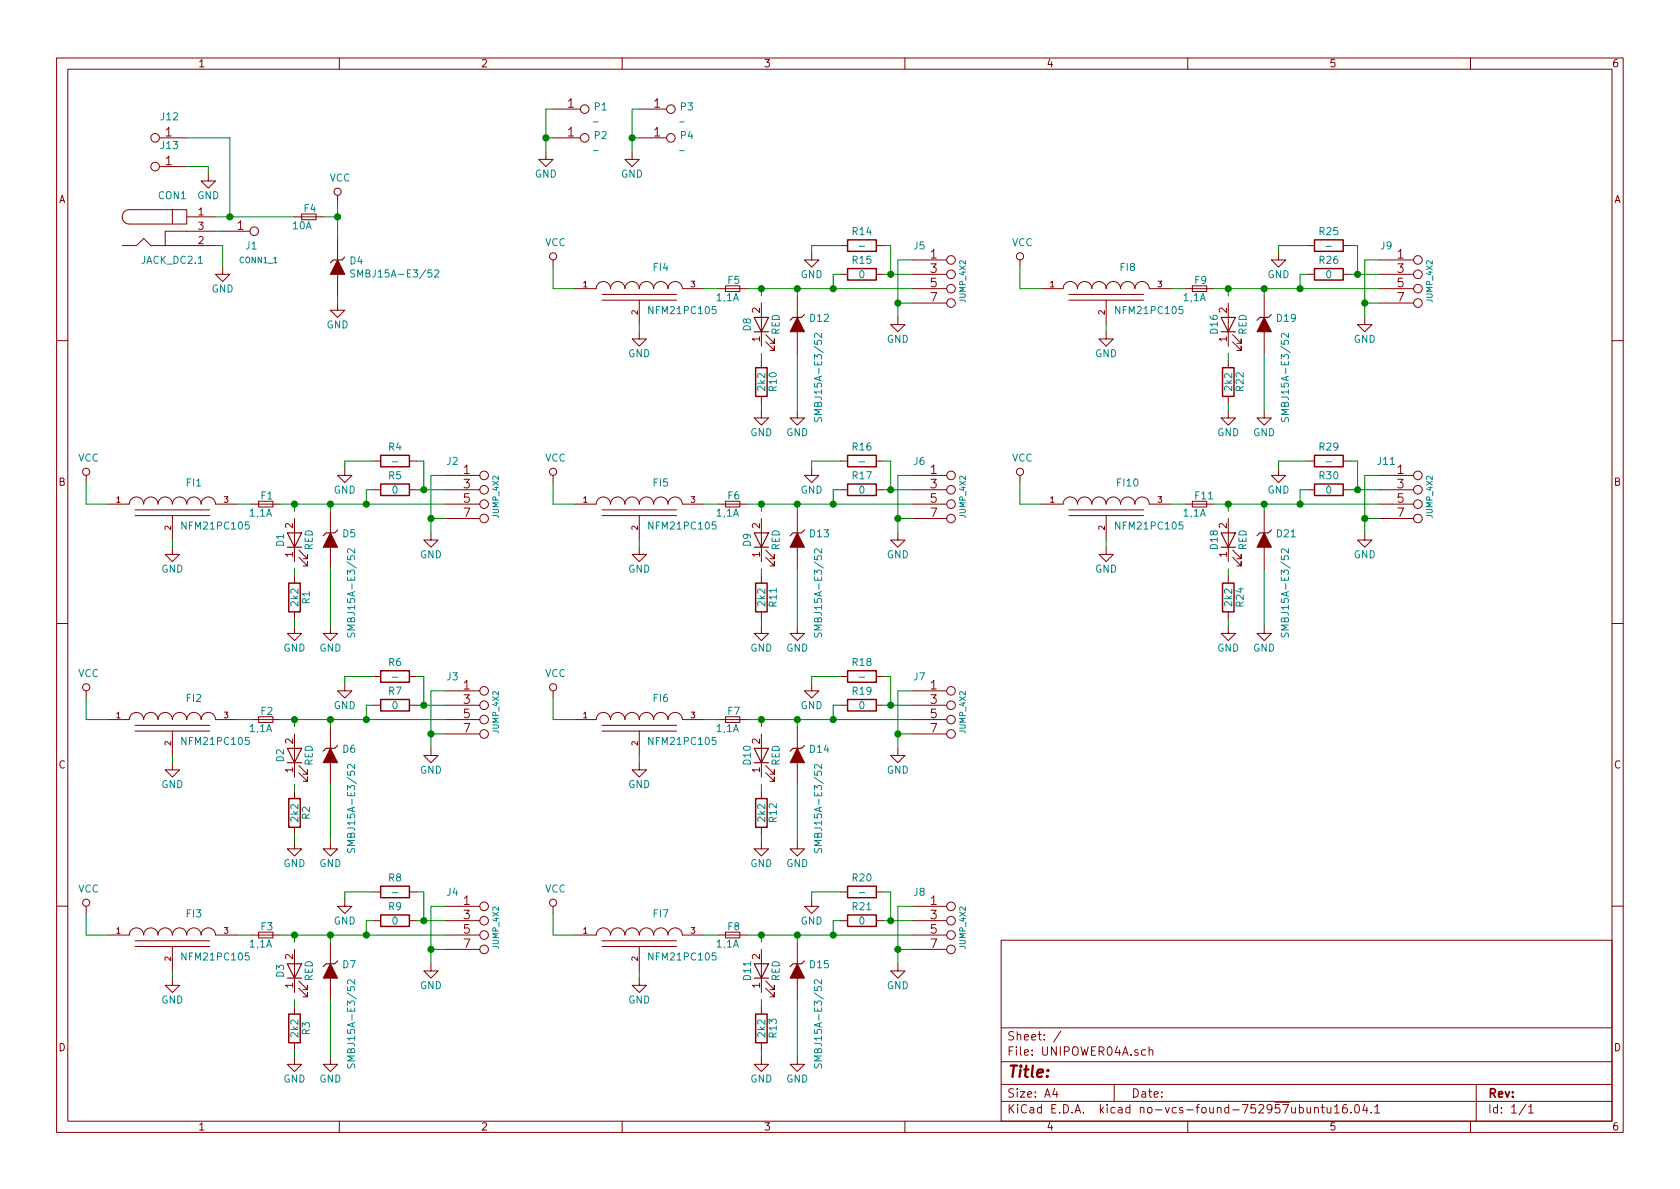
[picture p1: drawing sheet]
<svg xmlns="http://www.w3.org/2000/svg" width="297mm" height="210mm" viewBox="0 0 297 210" stroke-linecap="round" stroke-linejoin="round" font-family="sans-serif">
<defs><g id="words">
<text font-size="2.8" fill="#840000" x="178" y="190.5">Title:</text>
<g font-size="2.1" fill="#840000">
<text x="100.4" y="19">1</text>
<text x="115.6" y="19">1</text>
<text x="29.3" y="24.1">1</text>
<text x="29.3" y="29.2">1</text>
<text x="100.4" y="24.1">1</text>
<text x="115.6" y="24.1">1</text>
<text x="42" y="40.6">1</text>
<text x="164.5" y="45.7">1</text>
<text x="247.1" y="45.7">1</text>
<text x="164.5" y="48.3">3</text>
<text x="164.5" y="50.8">5</text>
<text x="164.5" y="53.3">7</text>
<text x="247.1" y="48.3">3</text>
<text x="247.1" y="50.8">5</text>
<text x="247.1" y="53.3">7</text>
<text x="82" y="83.8">1</text>
<text x="164.5" y="83.8">1</text>
<text x="247.1" y="83.8">1</text>
<text x="82" y="86.4">3</text>
<text x="82" y="88.9">5</text>
<text x="164.5" y="86.4">3</text>
<text x="164.5" y="88.9">5</text>
<text x="247.1" y="86.4">3</text>
<text x="247.1" y="88.9">5</text>
<text x="82" y="91.4">7</text>
<text x="164.5" y="91.4">7</text>
<text x="247.1" y="91.4">7</text>
<text x="82" y="121.9">1</text>
<text x="82" y="124.5">3</text>
<text x="164.5" y="121.9">1</text>
<text x="164.5" y="124.5">3</text>
<text x="82" y="127">5</text>
<text x="82" y="129.5">7</text>
<text x="164.5" y="127">5</text>
<text x="164.5" y="129.5">7</text>
<text x="82" y="160">1</text>
<text x="164.5" y="160">1</text>
<text x="82" y="162.6">3</text>
<text x="82" y="165.1">5</text>
<text x="82" y="167.6">7</text>
<text x="164.5" y="162.6">3</text>
<text x="164.5" y="165.1">5</text>
<text x="164.5" y="167.6">7</text>
<text x="178" y="184">Sheet: /</text>
<text x="178" y="186.7">File: UNIPOWER04A.sch</text>
<text x="178" y="196.9">KiCad E.D.A. kicad no-vcs-found-752957ubuntu16.04.1</text>
<text x="178" y="194.1">Size: A4</text>
<text x="200" y="194.1">Date:</text>
<text x="263" y="194.1">Rev:</text>
<text x="263" y="196.9">Id: 1/1</text>
</g>
<g font-size="1.8" fill="#840000">
<text x="35" y="11.9">1</text>
<text x="85" y="11.9">2</text>
<text x="135" y="11.9">3</text>
<text x="185" y="11.9">4</text>
<text x="235" y="11.9">5</text>
<text x="285" y="11.9">6</text>
<text x="10.4" y="35.9">A</text>
<text x="285.4" y="35.9">A</text>
<text x="35.1" y="38.1">1</text>
<text x="35.1" y="40.6">3</text>
<text x="35.1" y="43.2">2</text>
<text x="134.4" y="55.3" transform="rotate(-90 134.4 55.3)">2</text>
<text x="216.9" y="55.3" transform="rotate(-90 216.9 55.3)">2</text>
<text x="134.4" y="60.4" transform="rotate(-90 134.4 60.4)">1</text>
<text x="216.9" y="60.4" transform="rotate(-90 216.9 60.4)">1</text>
<text x="10.4" y="85.9">B</text>
<text x="285.4" y="85.9">B</text>
<text x="51.8" y="93.4" transform="rotate(-90 51.8 93.4)">2</text>
<text x="134.4" y="93.4" transform="rotate(-90 134.4 93.4)">2</text>
<text x="216.9" y="93.4" transform="rotate(-90 216.9 93.4)">2</text>
<text x="51.8" y="98.5" transform="rotate(-90 51.8 98.5)">1</text>
<text x="134.4" y="98.5" transform="rotate(-90 134.4 98.5)">1</text>
<text x="216.9" y="98.5" transform="rotate(-90 216.9 98.5)">1</text>
<text x="51.8" y="131.5" transform="rotate(-90 51.8 131.5)">2</text>
<text x="134.4" y="131.5" transform="rotate(-90 134.4 131.5)">2</text>
<text x="10.4" y="135.9">C</text>
<text x="51.8" y="136.6" transform="rotate(-90 51.8 136.6)">1</text>
<text x="134.4" y="136.6" transform="rotate(-90 134.4 136.6)">1</text>
<text x="285.4" y="135.9">C</text>
<text x="51.8" y="169.6" transform="rotate(-90 51.8 169.6)">2</text>
<text x="134.4" y="169.6" transform="rotate(-90 134.4 169.6)">2</text>
<text x="51.8" y="174.7" transform="rotate(-90 51.8 174.7)">1</text>
<text x="134.4" y="174.7" transform="rotate(-90 134.4 174.7)">1</text>
<text x="10.4" y="185.9">D</text>
<text x="285.4" y="185.9">D</text>
<text x="35" y="199.9">1</text>
<text x="85" y="199.9">2</text>
<text x="135" y="199.9">3</text>
<text x="185" y="199.9">4</text>
<text x="235" y="199.9">5</text>
<text x="285" y="199.9">6</text>
</g>
<g font-size="1.8" fill="#008484">
<text x="28.5" y="21.3">J12</text>
<text x="105.1" y="19.5">P1</text>
<text x="120.4" y="19.5">P3</text>
<text x="28.5" y="26.4">J13</text>
<text x="105.1" y="24.6">P2</text>
<text x="120.4" y="24.6">P4</text>
<text x="28" y="35.2">CON1</text>
<text x="34.9" y="35.2">GND</text>
<text x="58.3" y="32.1">VCC</text>
<text x="94.6" y="31.4">GND</text>
<text x="109.8" y="31.4">GND</text>
<text x="51.8" y="40.6">10A</text>
<text x="53.8" y="37.5">F4</text>
<text x="150.8" y="41.6">R14</text>
<text x="233.3" y="41.6">R25</text>
<text x="25.1" y="46.7">JACK_DC2.1</text>
<text x="43.5" y="44.1">J1</text>
<text x="61.9" y="46.8">D4</text>
<text x="96.4" y="43.5">VCC</text>
<text x="115.6" y="47.9">FI4</text>
<text x="150.8" y="46.7">R15</text>
<text x="152.1" y="44.1">-</text>
<text x="161.6" y="44.1">J5</text>
<text x="178.9" y="43.5">VCC</text>
<text x="198.1" y="47.9">FI8</text>
<text x="233.3" y="46.7">R26</text>
<text x="234.7" y="44.1">-</text>
<text x="244.1" y="44.1">J9</text>
<text x="37.4" y="51.7">GND</text>
<text x="63.1" y="49.1">SMBJ15A-E3/52</text>
<text x="126.8" y="53.3">1,1A</text>
<text x="128.7" y="50.2">F5</text>
<text x="141.6" y="49.2">GND</text>
<text x="151.9" y="49.2">0</text>
<text x="209.3" y="53.3">1,1A</text>
<text x="211.3" y="50.2">F9</text>
<text x="224.1" y="49.2">GND</text>
<text x="234.5" y="49.2">0</text>
<text x="57.7" y="58.1">GND</text>
<text x="115.1" y="55.5">NFM21PC105</text>
<text x="132.8" y="58.5" transform="rotate(-90 132.8 58.5)">D8</text>
<text x="137.8" y="59.2" transform="rotate(-90 137.8 59.2)">RED</text>
<text x="143.3" y="56.9">D12</text>
<text x="197.6" y="55.5">NFM21PC105</text>
<text x="215.3" y="59" transform="rotate(-90 215.3 59)">D16</text>
<text x="220.4" y="59.2" transform="rotate(-90 220.4 59.2)">RED</text>
<text x="225.8" y="56.9">D19</text>
<text x="111.1" y="63.2">GND</text>
<text x="156.8" y="60.6">GND</text>
<text x="193.6" y="63.2">GND</text>
<text x="239.3" y="60.6">GND</text>
<text x="135.3" y="69" transform="rotate(-90 135.3 69)">2k2</text>
<text x="137.3" y="69.2" transform="rotate(-90 137.3 69.2)">R10</text>
<text x="217.9" y="69" transform="rotate(-90 217.9 69)">2k2</text>
<text x="219.9" y="69.2" transform="rotate(-90 219.9 69.2)">R22</text>
<text x="132.7" y="77.1">GND</text>
<text x="139" y="77.1">GND</text>
<text x="145.3" y="73.5" transform="rotate(-90 145.3 73.5)">SMBJ15A-E3/52</text>
<text x="215.2" y="77.1">GND</text>
<text x="221.6" y="77.1">GND</text>
<text x="227.9" y="73.5" transform="rotate(-90 227.9 73.5)">SMBJ15A-E3/52</text>
<text x="13.8" y="81.6">VCC</text>
<text x="68.7" y="79.7">R4</text>
<text x="69.6" y="82.2">-</text>
<text x="79" y="82.2">J2</text>
<text x="96.4" y="81.6">VCC</text>
<text x="150.8" y="79.7">R16</text>
<text x="152.1" y="82.2">-</text>
<text x="161.6" y="82.2">J6</text>
<text x="178.9" y="81.6">VCC</text>
<text x="233.3" y="79.7">R29</text>
<text x="234.7" y="82.2">-</text>
<text x="243.6" y="82.2">J11</text>
<text x="33" y="86">FI1</text>
<text x="46.2" y="88.3">F1</text>
<text x="59" y="87.3">GND</text>
<text x="68.7" y="84.8">R5</text>
<text x="69.4" y="87.3">0</text>
<text x="115.6" y="86">FI5</text>
<text x="128.7" y="88.3">F6</text>
<text x="141.6" y="87.3">GND</text>
<text x="150.8" y="84.8">R17</text>
<text x="151.9" y="87.3">0</text>
<text x="197.6" y="86">FI10</text>
<text x="211.4" y="88.3">F11</text>
<text x="224.1" y="87.3">GND</text>
<text x="233.3" y="84.8">R30</text>
<text x="234.5" y="87.3">0</text>
<text x="32.5" y="93.6">NFM21PC105</text>
<text x="44.2" y="91.4">1,1A</text>
<text x="60.6" y="95">D5</text>
<text x="115.1" y="93.6">NFM21PC105</text>
<text x="126.8" y="91.4">1,1A</text>
<text x="143.3" y="95">D13</text>
<text x="197.6" y="93.6">NFM21PC105</text>
<text x="209.3" y="91.4">1,1A</text>
<text x="225.8" y="95">D21</text>
<text x="28.5" y="101.3">GND</text>
<text x="50.2" y="96.6" transform="rotate(-90 50.2 96.6)">D1</text>
<text x="55.3" y="97.3" transform="rotate(-90 55.3 97.3)">RED</text>
<text x="74.2" y="98.7">GND</text>
<text x="111.1" y="101.3">GND</text>
<text x="132.8" y="96.6" transform="rotate(-90 132.8 96.6)">D9</text>
<text x="137.8" y="97.3" transform="rotate(-90 137.8 97.3)">RED</text>
<text x="156.8" y="98.7">GND</text>
<text x="193.6" y="101.3">GND</text>
<text x="215.3" y="97.1" transform="rotate(-90 215.3 97.1)">D18</text>
<text x="220.4" y="97.3" transform="rotate(-90 220.4 97.3)">RED</text>
<text x="239.3" y="98.7">GND</text>
<text x="52.8" y="107.1" transform="rotate(-90 52.8 107.1)">2k2</text>
<text x="54.8" y="106.8" transform="rotate(-90 54.8 106.8)">R1</text>
<text x="135.3" y="107.1" transform="rotate(-90 135.3 107.1)">2k2</text>
<text x="137.3" y="107.3" transform="rotate(-90 137.3 107.3)">R11</text>
<text x="217.9" y="107.1" transform="rotate(-90 217.9 107.1)">2k2</text>
<text x="219.9" y="107.3" transform="rotate(-90 219.9 107.3)">R24</text>
<text x="62.8" y="111.6" transform="rotate(-90 62.8 111.6)">SMBJ15A-E3/52</text>
<text x="145.3" y="111.6" transform="rotate(-90 145.3 111.6)">SMBJ15A-E3/52</text>
<text x="227.9" y="111.6" transform="rotate(-90 227.9 111.6)">SMBJ15A-E3/52</text>
<text x="13.8" y="119.7">VCC</text>
<text x="50.1" y="115.2">GND</text>
<text x="56.5" y="115.2">GND</text>
<text x="68.7" y="117.8">R6</text>
<text x="96.4" y="119.7">VCC</text>
<text x="132.7" y="115.2">GND</text>
<text x="139" y="115.2">GND</text>
<text x="150.8" y="117.8">R18</text>
<text x="215.2" y="115.2">GND</text>
<text x="221.6" y="115.2">GND</text>
<text x="33" y="124.1">FI2</text>
<text x="59" y="125.4">GND</text>
<text x="68.7" y="122.9">R7</text>
<text x="69.4" y="125.4">0</text>
<text x="69.6" y="120.3">-</text>
<text x="79" y="120.3">J3</text>
<text x="115.6" y="124.1">FI6</text>
<text x="141.6" y="125.4">GND</text>
<text x="150.8" y="122.9">R19</text>
<text x="151.9" y="125.4">0</text>
<text x="152.1" y="120.3">-</text>
<text x="161.6" y="120.3">J7</text>
<text x="32.5" y="131.7">NFM21PC105</text>
<text x="44.2" y="129.5">1,1A</text>
<text x="46.2" y="126.4">F2</text>
<text x="115.1" y="131.7">NFM21PC105</text>
<text x="126.8" y="129.5">1,1A</text>
<text x="128.7" y="126.4">F7</text>
<text x="50.2" y="134.7" transform="rotate(-90 50.2 134.7)">D2</text>
<text x="55.3" y="135.4" transform="rotate(-90 55.3 135.4)">RED</text>
<text x="60.6" y="133.1">D6</text>
<text x="74.2" y="136.8">GND</text>
<text x="132.8" y="135.2" transform="rotate(-90 132.8 135.2)">D10</text>
<text x="137.8" y="135.4" transform="rotate(-90 137.8 135.4)">RED</text>
<text x="143.3" y="133.1">D14</text>
<text x="156.8" y="136.8">GND</text>
<text x="28.5" y="139.4">GND</text>
<text x="111.1" y="139.4">GND</text>
<text x="52.8" y="145.2" transform="rotate(-90 52.8 145.2)">2k2</text>
<text x="54.8" y="144.9" transform="rotate(-90 54.8 144.9)">R2</text>
<text x="62.8" y="149.7" transform="rotate(-90 62.8 149.7)">SMBJ15A-E3/52</text>
<text x="135.3" y="145.2" transform="rotate(-90 135.3 145.2)">2k2</text>
<text x="137.3" y="145.4" transform="rotate(-90 137.3 145.4)">R12</text>
<text x="145.3" y="149.7" transform="rotate(-90 145.3 149.7)">SMBJ15A-E3/52</text>
<text x="50.1" y="153.3">GND</text>
<text x="56.5" y="153.3">GND</text>
<text x="68.7" y="155.9">R8</text>
<text x="132.7" y="153.3">GND</text>
<text x="139" y="153.3">GND</text>
<text x="150.8" y="155.9">R20</text>
<text x="13.8" y="157.8">VCC</text>
<text x="68.7" y="161">R9</text>
<text x="69.6" y="158.4">-</text>
<text x="79" y="158.4">J4</text>
<text x="96.4" y="157.8">VCC</text>
<text x="150.8" y="161">R21</text>
<text x="152.1" y="158.4">-</text>
<text x="161.6" y="158.4">J8</text>
<text x="33" y="162.2">FI3</text>
<text x="44.2" y="167.6">1,1A</text>
<text x="46.2" y="164.5">F3</text>
<text x="59" y="163.5">GND</text>
<text x="69.4" y="163.5">0</text>
<text x="115.6" y="162.2">FI7</text>
<text x="126.8" y="167.6">1,1A</text>
<text x="128.7" y="164.5">F8</text>
<text x="141.6" y="163.5">GND</text>
<text x="151.9" y="163.5">0</text>
<text x="32.5" y="169.8">NFM21PC105</text>
<text x="50.2" y="172.8" transform="rotate(-90 50.2 172.8)">D3</text>
<text x="55.3" y="173.5" transform="rotate(-90 55.3 173.5)">RED</text>
<text x="60.6" y="171.2">D7</text>
<text x="115.1" y="169.8">NFM21PC105</text>
<text x="132.8" y="173.3" transform="rotate(-90 132.8 173.3)">D11</text>
<text x="137.8" y="173.5" transform="rotate(-90 137.8 173.5)">RED</text>
<text x="143.3" y="171.2">D15</text>
<text x="28.5" y="177.5">GND</text>
<text x="74.2" y="174.9">GND</text>
<text x="111.1" y="177.5">GND</text>
<text x="156.8" y="174.9">GND</text>
<text x="52.8" y="183.3" transform="rotate(-90 52.8 183.3)">2k2</text>
<text x="54.8" y="183" transform="rotate(-90 54.8 183)">R3</text>
<text x="135.3" y="183.3" transform="rotate(-90 135.3 183.3)">2k2</text>
<text x="137.3" y="183.5" transform="rotate(-90 137.3 183.5)">R13</text>
<text x="50.1" y="191.4">GND</text>
<text x="56.5" y="191.4">GND</text>
<text x="62.8" y="187.8" transform="rotate(-90 62.8 187.8)">SMBJ15A-E3/52</text>
<text x="132.7" y="191.4">GND</text>
<text x="139" y="191.4">GND</text>
<text x="145.3" y="187.8" transform="rotate(-90 145.3 187.8)">SMBJ15A-E3/52</text>
</g>
<g font-size="1.4" fill="#008484">
<text x="105" y="21.5">_</text>
<text x="120.2" y="21.5">_</text>
<text x="105" y="26.6">_</text>
<text x="120.2" y="26.6">_</text>
<text x="42.5" y="46.5">CONN1_1</text>
<text x="170.7" y="53.4" transform="rotate(-90 170.7 53.4)">JUMP_4X2</text>
<text x="253.3" y="53.4" transform="rotate(-90 253.3 53.4)">JUMP_4X2</text>
<text x="88.2" y="91.5" transform="rotate(-90 88.2 91.5)">JUMP_4X2</text>
<text x="170.7" y="91.5" transform="rotate(-90 170.7 91.5)">JUMP_4X2</text>
<text x="253.3" y="91.5" transform="rotate(-90 253.3 91.5)">JUMP_4X2</text>
<text x="88.2" y="129.6" transform="rotate(-90 88.2 129.6)">JUMP_4X2</text>
<text x="170.7" y="129.6" transform="rotate(-90 170.7 129.6)">JUMP_4X2</text>
<text x="88.2" y="167.7" transform="rotate(-90 88.2 167.7)">JUMP_4X2</text>
<text x="170.7" y="167.7" transform="rotate(-90 170.7 167.7)">JUMP_4X2</text>
</g>
<g font-size="1.4" fill="#840000">
<text x="103.1" y="50.8">1</text>
<text x="122.2" y="50.8">3</text>
<text x="185.7" y="50.8">1</text>
<text x="204.7" y="50.8">3</text>
<text x="112.8" y="55.6" transform="rotate(-90 112.8 55.6)">2</text>
<text x="195.3" y="55.6" transform="rotate(-90 195.3 55.6)">2</text>
<text x="20.6" y="88.9">1</text>
<text x="39.6" y="88.9">3</text>
<text x="103.1" y="88.9">1</text>
<text x="122.2" y="88.9">3</text>
<text x="185.7" y="88.9">1</text>
<text x="204.7" y="88.9">3</text>
<text x="30.2" y="93.7" transform="rotate(-90 30.2 93.7)">2</text>
<text x="112.8" y="93.7" transform="rotate(-90 112.8 93.7)">2</text>
<text x="195.3" y="93.7" transform="rotate(-90 195.3 93.7)">2</text>
<text x="20.6" y="127">1</text>
<text x="30.2" y="131.8" transform="rotate(-90 30.2 131.8)">2</text>
<text x="39.6" y="127">3</text>
<text x="103.1" y="127">1</text>
<text x="112.8" y="131.8" transform="rotate(-90 112.8 131.8)">2</text>
<text x="122.2" y="127">3</text>
<text x="20.6" y="165.1">1</text>
<text x="39.6" y="165.1">3</text>
<text x="103.1" y="165.1">1</text>
<text x="122.2" y="165.1">3</text>
<text x="30.2" y="169.9" transform="rotate(-90 30.2 169.9)">2</text>
<text x="112.8" y="169.9" transform="rotate(-90 112.8 169.9)">2</text>
</g>
</g></defs>
<g fill="none" stroke="#840000" stroke-width=".18">
<path d="M10 10.3h277v189.9h-277zM12 12.2h273v186.1h-273zM60 10.3v1.9M97.8 19.3h4.8M110 10.3v1.9M113 19.3h4.9M160 10.3v1.9M210 10.3v1.9M260 10.3v1.9M28.2 24.4h4.8M28.2 29.5h4.8M30.5 37.1h2.5v2.5h-2.5z"/>
<path d="M30.5 37.1h-7.6a1.27 1.27 0 0 0-1.3 1.2 1.27 1.27 0 0 0 1.3 1.3h7.6M33 38.3h5.1M36.8 30.7v1.3h1.3l-1.3 1.3-1.2-1.3h1.2M52.1 38.3h5M53.3 37.8h2.6v1.1h-2.6zM59.7 34.5v1.3M96.5 26.9v1.3h1.3l-1.3 1.3-1.3-1.3h1.3M97.8 24.4h4.8M111.8 26.9v1.3h1.2l-1.2 1.3-1.3-1.3h1.3M113 24.4h4.9M21.6 43.4h2.5l1.3-1.2 1.3 1.2h11.4M38.1 40.9h-8.9v2.5"/>
<path d="M39.4 47.2v1.3h1.2l-1.2 1.3-1.3-1.3h1.3M39.4 40.9h4.8M59.7 53.6v1.3h1.3l-1.3 1.2-1.3-1.2h1.3M59.7 42.2v3.8M59.7 48.5v3.8M97.8 46v1.2M101.6 51h3.8a1.27 1.27 0 0 1 1.3-1.2 1.27 1.27 0 0 1 1.2 1.2 1.27 1.27 0 0 1 1.3-1.2 1.27 1.27 0 0 1 1.3 1.2 1.27 1.27 0 0 1 1.3-1.2 1.27 1.27 0 0 1 1.2 1.2 1.27 1.27 0 0 1 1.3-1.2 1.27 1.27 0 0 1 1.3 1.2 1.27 1.27 0 0 1 1.2-1.2 1.27 1.27 0 0 1 1.3 1.2 1.27 1.27 0 0 1 1.3-1.2 1.27 1.27 0 0 1 1.2 1.2h3.9M106.4 53.1h13.2M106.4 52.1h13.2M113 58.7v1.2h1.3l-1.3 1.3-1.2-1.3h1.2M113 53.1v4.3M127 51h5.1"/>
<path d="M128.3 50.5h2.5v1.1h-2.5zM134.6 53.6v7.6M135.4 59.2l1.5 1.5v-.8v.8h-.8M141 52.3v3.8M141 58.7v3.8M143.5 44.7v1.3h1.3l-1.3 1.2-1.3-1.2h1.3M148.6 43.4h1.3M148.6 48.5h1.3M154.9 43.4h1.3M154.9 48.5h1.3M158.7 56.1v1.3h1.3l-1.3 1.3-1.2-1.3h1.2M161.3 46h6.1"/>
<path d="M161.3 48.5h6.1M161.3 51h6.1M161.3 53.6h6.1M180.3 46v1.2M184.1 51h3.9a1.27 1.27 0 0 1 1.2-1.2 1.27 1.27 0 0 1 1.3 1.2 1.27 1.27 0 0 1 1.3-1.2 1.27 1.27 0 0 1 1.2 1.2 1.27 1.27 0 0 1 1.3-1.2 1.27 1.27 0 0 1 1.3 1.2 1.27 1.27 0 0 1 1.2-1.2 1.27 1.27 0 0 1 1.3 1.2 1.27 1.27 0 0 1 1.3-1.2 1.27 1.27 0 0 1 1.3 1.2 1.27 1.27 0 0 1 1.2-1.2 1.27 1.27 0 0 1 1.3 1.2h3.8M189 53.1h13.2M189 52.1h13.2M195.6 58.7v1.2h1.2l-1.2 1.3-1.3-1.3h1.3M195.6 53.1v4.3M209.5 51h5.1M210.8 50.5h2.6v1.1h-2.6zM217.2 53.6v7.6"/>
<path d="M217.9 59.2l1.6 1.5v-.8v.8h-.8M223.5 52.3v3.8M223.5 58.7v3.8M226.1 44.7v1.3h1.2l-1.2 1.2-1.3-1.2h1.3M231.1 43.4h1.3M231.1 48.5h1.3M237.5 43.4h1.3M237.5 48.5h1.3M241.3 56.1v1.3h1.3l-1.3 1.3-1.3-1.3h1.3M243.8 46h6.1M243.8 48.5h6.1M243.8 51h6.1"/>
<path d="M243.8 53.6h6.1M10 60.2h2M134.6 72.6v1.3h1.3l-1.3 1.3-1.3-1.3h1.3M134.6 63.7v1.3M134.6 70.1v1.3M135.4 60.4l1.5 1.6v-.8v.8h-.8M141 72.6v1.3h1.2l-1.2 1.3-1.3-1.3h1.3M217.2 72.6v1.3h1.2l-1.2 1.3-1.3-1.3h1.3M217.2 63.7v1.3M217.2 70.1v1.3M217.9 60.4l1.6 1.6v-.8v.8h-.8M223.5 72.6v1.3h1.3l-1.3 1.3-1.3-1.3h1.3"/>
<path d="M285 60.2h2M15.2 84.1v1.2M19 89.1h3.9a1.27 1.27 0 0 1 1.2-1.2 1.27 1.27 0 0 1 1.3 1.2 1.27 1.27 0 0 1 1.3-1.2 1.27 1.27 0 0 1 1.2 1.2 1.27 1.27 0 0 1 1.3-1.2 1.27 1.27 0 0 1 1.3 1.2 1.27 1.27 0 0 1 1.2-1.2 1.27 1.27 0 0 1 1.3 1.2 1.27 1.27 0 0 1 1.3-1.2 1.27 1.27 0 0 1 1.3 1.2 1.27 1.27 0 0 1 1.2-1.2 1.27 1.27 0 0 1 1.3 1.2h3.8M23.9 91.2h13.2M23.9 90.2h13.2M30.5 96.8v1.2h1.2l-1.2 1.3-1.3-1.3h1.3M30.5 91.2v4.3M44.4 89.1h5.1M45.7 88.6h2.6v1.1h-2.6zM52.1 91.7v7.6M52.8 98.5l1.6 1.6v-.8v.8h-.8M52.8 97.3l1.6 1.5v-.8v.8h-.8"/>
<path d="M58.4 90.4v3.8M58.4 96.8v3.8M61 82.8v1.3h1.2l-1.2 1.2-1.3-1.2h1.3M66 86.6h1.3M66 81.5h1.3M72.4 86.6h1.3M72.4 81.5h1.3M76.2 94.2v1.3h1.3l-1.3 1.3-1.3-1.3h1.3M78.7 84.1h6.1M78.7 86.6h6.1M78.7 89.1h6.1M78.7 91.7h6.1"/>
<path d="M97.8 84.1v1.2M101.6 89.1h3.8a1.27 1.27 0 0 1 1.3-1.2 1.27 1.27 0 0 1 1.2 1.2 1.27 1.27 0 0 1 1.3-1.2 1.27 1.27 0 0 1 1.3 1.2 1.27 1.27 0 0 1 1.3-1.2 1.27 1.27 0 0 1 1.2 1.2 1.27 1.27 0 0 1 1.3-1.2 1.27 1.27 0 0 1 1.3 1.2 1.27 1.27 0 0 1 1.2-1.2 1.27 1.27 0 0 1 1.3 1.2 1.27 1.27 0 0 1 1.3-1.2 1.27 1.27 0 0 1 1.2 1.2h3.9M106.4 91.2h13.2M106.4 90.2h13.2M113 96.8v1.2h1.3l-1.3 1.3-1.2-1.3h1.2M113 91.2v4.3M127 89.1h5.1M128.3 88.6h2.5v1.1h-2.5zM134.6 91.7v7.6M135.4 98.5l1.5 1.6v-.8v.8h-.8M135.4 97.3l1.5 1.5v-.8v.8h-.8M141 90.4v3.8"/>
<path d="M141 96.8v3.8M143.5 82.8v1.3h1.3l-1.3 1.2-1.3-1.2h1.3M148.6 86.6h1.3M148.6 81.5h1.3M154.9 86.6h1.3M154.9 81.5h1.3M158.7 94.2v1.3h1.3l-1.3 1.3-1.2-1.3h1.2M161.3 84.1h6.1M161.3 86.6h6.1M161.3 89.1h6.1M161.3 91.7h6.1M180.3 84.1v1.2"/>
<path d="M184.1 89.1h3.9a1.27 1.27 0 0 1 1.2-1.2 1.27 1.27 0 0 1 1.3 1.2 1.27 1.27 0 0 1 1.3-1.2 1.27 1.27 0 0 1 1.2 1.2 1.27 1.27 0 0 1 1.3-1.2 1.27 1.27 0 0 1 1.3 1.2 1.27 1.27 0 0 1 1.2-1.2 1.27 1.27 0 0 1 1.3 1.2 1.27 1.27 0 0 1 1.3-1.2 1.27 1.27 0 0 1 1.3 1.2 1.27 1.27 0 0 1 1.2-1.2 1.27 1.27 0 0 1 1.3 1.2h3.8M189 91.2h13.2M189 90.2h13.2M195.6 96.8v1.2h1.2l-1.2 1.3-1.3-1.3h1.3M195.6 91.2v4.3M209.5 89.1h5.1M210.8 88.6h2.6v1.1h-2.6zM217.2 91.7v7.6M217.9 98.5l1.6 1.6v-.8v.8h-.8M217.9 97.3l1.6 1.5v-.8v.8h-.8M223.5 90.4v3.8M223.5 96.8v3.8"/>
<path d="M226.1 82.8v1.3h1.2l-1.2 1.2-1.3-1.2h1.3M231.1 86.6h1.3M231.1 81.5h1.3M237.5 86.6h1.3M237.5 81.5h1.3M241.3 94.2v1.3h1.3l-1.3 1.3-1.3-1.3h1.3M243.8 84.1h6.1M243.8 86.6h6.1M243.8 89.1h6.1M243.8 91.7h6.1M10 110.3h2M52.1 110.7v1.3h1.2l-1.2 1.3-1.3-1.3h1.3"/>
<path d="M52.1 101.8v1.3M52.1 108.2v1.3M58.4 110.7v1.3h1.3l-1.3 1.3-1.3-1.3h1.3M66 119.6h1.3M72.4 119.6h1.3M134.6 110.7v1.3h1.3l-1.3 1.3-1.3-1.3h1.3M134.6 101.8v1.3M134.6 108.2v1.3M141 110.7v1.3h1.2l-1.2 1.3-1.3-1.3h1.3M148.6 119.6h1.3M154.9 119.6h1.3M217.2 110.7v1.3h1.2l-1.2 1.3-1.3-1.3h1.3"/>
<path d="M217.2 101.8v1.3M217.2 108.2v1.3M223.5 110.7v1.3h1.3l-1.3 1.3-1.3-1.3h1.3M285 110.3h2M15.2 122.2v1.2M19 127.2h3.9a1.27 1.27 0 0 1 1.2-1.2 1.27 1.27 0 0 1 1.3 1.2 1.27 1.27 0 0 1 1.3-1.2 1.27 1.27 0 0 1 1.2 1.2 1.27 1.27 0 0 1 1.3-1.2 1.27 1.27 0 0 1 1.3 1.2 1.27 1.27 0 0 1 1.2-1.2 1.27 1.27 0 0 1 1.3 1.2 1.27 1.27 0 0 1 1.3-1.2 1.27 1.27 0 0 1 1.3 1.2 1.27 1.27 0 0 1 1.2-1.2 1.27 1.27 0 0 1 1.3 1.2h3.8M23.9 129.3h13.2M23.9 128.3h13.2M30.5 134.9v1.2h1.2l-1.2 1.3-1.3-1.3h1.3M30.5 129.3v4.3M44.4 127.2h5.1M45.7 126.7h2.6v1.1h-2.6z"/>
<path d="M52.1 129.8v7.6M52.1 139.9v1.3M52.8 136.6l1.6 1.6v-.8v.8h-.8M52.8 135.4l1.6 1.5v-.8v.8h-.8M58.4 128.5v3.8M58.4 134.9v3.8M61 120.9v1.3h1.2l-1.2 1.2-1.3-1.2h1.3M66 124.7h1.3M72.4 124.7h1.3M76.2 132.3v1.3h1.3l-1.3 1.3-1.3-1.3h1.3M78.7 122.2h6.1M78.7 124.7h6.1"/>
<path d="M78.7 127.2h6.1M78.7 129.8h6.1M97.8 122.2v1.2M101.6 127.2h3.8a1.27 1.27 0 0 1 1.3-1.2 1.27 1.27 0 0 1 1.2 1.2 1.27 1.27 0 0 1 1.3-1.2 1.27 1.27 0 0 1 1.3 1.2 1.27 1.27 0 0 1 1.3-1.2 1.27 1.27 0 0 1 1.2 1.2 1.27 1.27 0 0 1 1.3-1.2 1.27 1.27 0 0 1 1.3 1.2 1.27 1.27 0 0 1 1.2-1.2 1.27 1.27 0 0 1 1.3 1.2 1.27 1.27 0 0 1 1.3-1.2 1.27 1.27 0 0 1 1.2 1.2h3.9M106.4 129.3h13.2M106.4 128.3h13.2M113 134.9v1.2h1.3l-1.3 1.3-1.2-1.3h1.2M113 129.3v4.3M127 127.2h5.1M128.3 126.7h2.5v1.1h-2.5zM134.6 129.8v7.6M134.6 139.9v1.3"/>
<path d="M135.4 136.6l1.5 1.6v-.8v.8h-.8M135.4 135.4l1.5 1.5v-.8v.8h-.8M141 128.5v3.8M141 134.9v3.8M143.5 120.9v1.3h1.3l-1.3 1.2-1.3-1.2h1.3M148.6 124.7h1.3M154.9 124.7h1.3M158.7 132.3v1.3h1.3l-1.3 1.3-1.2-1.3h1.2M161.3 122.2h6.1M161.3 124.7h6.1M161.3 127.2h6.1M161.3 129.8h6.1"/>
<path d="M52.1 148.8v1.3h1.2l-1.2 1.3-1.3-1.3h1.3M52.1 146.3v1.3M58.4 148.8v1.3h1.3l-1.3 1.3-1.3-1.3h1.3M61 159v1.3h1.2l-1.2 1.2-1.3-1.2h1.3M66 157.7h1.3M72.4 157.7h1.3M134.6 148.8v1.3h1.3l-1.3 1.3-1.3-1.3h1.3M134.6 146.3v1.3M141 148.8v1.3h1.2l-1.2 1.3-1.3-1.3h1.3M143.5 159v1.3h1.3l-1.3 1.2-1.3-1.2h1.3M148.6 157.7h1.3M154.9 157.7h1.3"/>
<path d="M10 160.2h2M15.2 160.3v1.2M19 165.3h3.9a1.27 1.27 0 0 1 1.2-1.2 1.27 1.27 0 0 1 1.3 1.2 1.27 1.27 0 0 1 1.3-1.2 1.27 1.27 0 0 1 1.2 1.2 1.27 1.27 0 0 1 1.3-1.2 1.27 1.27 0 0 1 1.3 1.2 1.27 1.27 0 0 1 1.2-1.2 1.27 1.27 0 0 1 1.3 1.2 1.27 1.27 0 0 1 1.3-1.2 1.27 1.27 0 0 1 1.3 1.2 1.27 1.27 0 0 1 1.2-1.2 1.27 1.27 0 0 1 1.3 1.2h3.8M23.9 167.4h13.2M23.9 166.4h13.2M30.5 173v1.2h1.2l-1.2 1.3-1.3-1.3h1.3M30.5 167.4v4.3M44.4 165.3h5.1M45.7 164.8h2.6v1.1h-2.6zM52.1 167.9v7.6M52.1 178v1.3M52.8 174.7l1.6 1.6v-.8v.8h-.8"/>
<path d="M52.8 173.5l1.6 1.5v-.8v.8h-.8M58.4 166.6v3.8M58.4 173v3.8M66 162.8h1.3M72.4 162.8h1.3M76.2 170.4v1.3h1.3l-1.3 1.3-1.3-1.3h1.3M78.7 160.3h6.1M78.7 162.8h6.1M78.7 165.3h6.1M78.7 167.9h6.1M97.8 160.3v1.2M101.6 165.3h3.8a1.27 1.27 0 0 1 1.3-1.2 1.27 1.27 0 0 1 1.2 1.2 1.27 1.27 0 0 1 1.3-1.2 1.27 1.27 0 0 1 1.3 1.2 1.27 1.27 0 0 1 1.3-1.2 1.27 1.27 0 0 1 1.2 1.2 1.27 1.27 0 0 1 1.3-1.2 1.27 1.27 0 0 1 1.3 1.2 1.27 1.27 0 0 1 1.2-1.2 1.27 1.27 0 0 1 1.3 1.2 1.27 1.27 0 0 1 1.3-1.2 1.27 1.27 0 0 1 1.2 1.2h3.9"/>
<path d="M106.4 167.4h13.2M106.4 166.4h13.2M113 173v1.2h1.3l-1.3 1.3-1.2-1.3h1.2M113 167.4v4.3M127 165.3h5.1M128.3 164.8h2.5v1.1h-2.5zM134.6 167.9v7.6M134.6 178v1.3M135.4 174.7l1.5 1.6v-.8v.8h-.8M135.4 173.5l1.5 1.5v-.8v.8h-.8M141 166.6v3.8M141 173v3.8"/>
<path d="M148.6 162.8h1.3M154.9 162.8h1.3M158.7 170.4v1.3h1.3l-1.3 1.3-1.2-1.3h1.2M161.3 160.3h6.1M161.3 162.8h6.1M161.3 165.3h6.1M161.3 167.9h6.1M177 166.3h108v32h-108zM285 160.2h2M52.1 186.9v1.3h1.2l-1.2 1.3-1.3-1.3h1.3M52.1 184.4v1.3M58.4 186.9v1.3h1.3l-1.3 1.3-1.3-1.3h1.3"/>
<path d="M60 198.3v1.9M110 198.3v1.9M134.6 186.9v1.3h1.3l-1.3 1.3-1.3-1.3h1.3M134.6 184.4v1.3M141 186.9v1.3h1.2l-1.2 1.3-1.3-1.3h1.3M160 198.3v1.9M177 194.8h108M177 191.8h108M177 187.8h108M177 181.8h108M186.5 192.5l-.4 1h1M186.8 193v1"/>
<path d="M187.6 182.3l-1.3 2M197 191.8v3M202.5 185.7l-.4-.1-.3 .3 .1 .6 .2 .1 .4-.1M203.2 185.7h.1a.37 .37 0 0 1 .5 .1v.8M203.2 185.1v1.5M210 198.3v1.9M229.7 195.9l.4-.1 .4 .3-.1 .6-.3 .1-.4-.1M231.1 195.8l.1 .9 .3 .1 .2-.1M231.7 195.8v1M232.4 196l.1-.1a.37 .37 0 0 1 .6 .1v.8M232.4 195.8v1M233.6 195.8h.6"/>
<path d="M233.8 195.3v1.3l.4 .2M234.6 195.8v.8a.39 .39 0 0 0 .7 .1M235.3 195.8v1M235.9 195.8l.5-.5v1.5M235.9 196.8h.9M238.1 195.3a.59 .59 0 0 0-.7 .7v.7l.2 .1 .6-.1v-.5l-.1-.2-.5-.1-.2 .3M238.9 196.7v.1M239.6 195.5l.4-.2a.94 .94 0 0 1 0 1.5l-.4-.3-.1-.6zM241.3 195.2l-.4 1.1h1M241.7 195.8v1M242.4 196.7v.1M243.1 195.8l.4-.5v1.5"/>
<path d="M243.1 196.8h.8M260 198.3v1.9M261 191.8v6.5M269.8 195.2l-1.2 2M270.3 195.8l.4-.5v1.5M270.3 196.8h.8"/>
<circle cx="103.4" cy="19.3" r=".76"/>
<circle cx="118.6" cy="19.3" r=".76"/>
<circle cx="27.4" cy="29.5" r=".76"/>
<circle cx="27.4" cy="24.4" r=".76"/>
<circle cx="59.7" cy="33.9" r=".63"/>
<circle cx="103.4" cy="24.4" r=".76"/>
<circle cx="118.6" cy="24.4" r=".76"/>
<circle cx="45" cy="40.9" r=".76"/>
<circle cx="97.8" cy="45.3" r=".63"/>
<circle cx="168.1" cy="53.6" r=".76"/>
<circle cx="168.1" cy="46" r=".76"/>
<circle cx="168.1" cy="48.5" r=".76"/>
<circle cx="168.1" cy="51" r=".76"/>
<circle cx="180.3" cy="45.3" r=".63"/>
<circle cx="250.7" cy="46" r=".76"/>
<circle cx="250.7" cy="51" r=".76"/>
<circle cx="250.7" cy="53.6" r=".76"/>
<circle cx="250.7" cy="48.5" r=".76"/>
<circle cx="15.2" cy="83.4" r=".63"/>
<circle cx="85.6" cy="86.6" r=".76"/>
<circle cx="85.6" cy="84.1" r=".76"/>
<circle cx="85.6" cy="91.7" r=".76"/>
<circle cx="85.6" cy="89.1" r=".76"/>
<circle cx="97.8" cy="83.4" r=".63"/>
<circle cx="168.1" cy="86.6" r=".76"/>
<circle cx="168.1" cy="91.7" r=".76"/>
<circle cx="168.1" cy="84.1" r=".76"/>
<circle cx="168.1" cy="89.1" r=".76"/>
<circle cx="180.3" cy="83.4" r=".63"/>
<circle cx="250.7" cy="86.6" r=".76"/>
<circle cx="250.7" cy="91.7" r=".76"/>
<circle cx="250.7" cy="89.1" r=".76"/>
<circle cx="250.7" cy="84.1" r=".76"/>
<circle cx="15.2" cy="121.5" r=".63"/>
<circle cx="85.6" cy="124.7" r=".76"/>
<circle cx="85.6" cy="122.2" r=".76"/>
<circle cx="85.6" cy="129.8" r=".76"/>
<circle cx="85.6" cy="127.2" r=".76"/>
<circle cx="97.8" cy="121.5" r=".63"/>
<circle cx="168.1" cy="127.2" r=".76"/>
<circle cx="168.1" cy="129.8" r=".76"/>
<circle cx="168.1" cy="122.2" r=".76"/>
<circle cx="168.1" cy="124.7" r=".76"/>
<circle cx="15.2" cy="159.6" r=".63"/>
<circle cx="97.8" cy="159.6" r=".63"/>
<circle cx="85.6" cy="165.3" r=".76"/>
<circle cx="85.6" cy="167.9" r=".76"/>
<circle cx="85.6" cy="162.8" r=".76"/>
<circle cx="85.6" cy="160.3" r=".76"/>
<circle cx="168.1" cy="160.3" r=".76"/>
<circle cx="168.1" cy="167.9" r=".76"/>
<circle cx="168.1" cy="162.8" r=".76"/>
<circle cx="168.1" cy="165.3" r=".76"/>
</g>
<g fill="none" stroke="#008400" stroke-width=".18">
<path d="M97.8 19.3h-1.3v7.6M113 19.3h-1.2v7.6M33 24.4h7.6v13.9M33 29.5h3.8v1.2M38.1 38.3h14M57.1 38.3h2.6M59.7 35.8v6.4M96.5 24.4h1.3M111.8 24.4h1.2M38.1 43.4h1.3v3.8M38.1 40.9h1.3M59.7 52.3v1.3"/>
<path d="M97.8 47.2v3.8h3.8M113 57.4v1.3M124.5 51h2.5M132.1 51h29.2M134.6 51v1.3M141 51v1.3M148.6 43.4h-5.1v1.3M148.6 48.5h-1.3v2.5M156.2 43.4h1.3v5.1M156.2 48.5h5.1M158.7 53.6h2.6M161.3 46h-2.6v10.1"/>
<path d="M180.3 47.2v3.8h3.8M195.6 57.4v1.3M207 51h2.5M214.6 51h29.2M217.2 51v1.3M223.5 51v1.3M231.1 43.4h-5v1.3M231.1 48.5h-1.2v2.5M238.8 43.4h1.2v5.1M238.8 48.5h5M241.3 53.6h2.5M243.8 46h-2.5v10.1"/>
<path d="M134.6 62.5v1.2M134.6 71.4v1.2M141 62.5v10.1M217.2 62.5v1.2M217.2 71.4v1.2M223.5 62.5v10.1M15.2 85.3v3.8h3.8M30.5 95.5v1.3M41.9 89.1h2.5M49.5 89.1h29.2M52.1 89.1v1.3M58.4 89.1v1.3"/>
<path d="M66 86.6h-1.2v2.5M66 81.5h-5v1.3M73.7 81.5h1.2v5.1M73.7 86.6h5M76.2 91.7h2.5M78.7 84.1h-2.5v10.1M97.8 85.3v3.8h3.8M113 95.5v1.3M124.5 89.1h2.5M132.1 89.1h29.2M134.6 89.1v1.3M141 89.1v1.3"/>
<path d="M148.6 86.6h-1.3v2.5M148.6 81.5h-5.1v1.3M156.2 81.5h1.3v5.1M156.2 86.6h5.1M158.7 91.7h2.6M161.3 84.1h-2.6v10.1M180.3 85.3v3.8h3.8M195.6 95.5v1.3M207 89.1h2.5M214.6 89.1h29.2M217.2 89.1v1.3M223.5 89.1v1.3"/>
<path d="M231.1 86.6h-1.2v2.5M231.1 81.5h-5v1.3M238.8 86.6h5M238.8 81.5h1.2v5.1M241.3 91.7h2.5M243.8 84.1h-2.5v10.1M52.1 100.6v1.2M52.1 109.5v1.2M58.4 100.6v10.1M66 119.6h-5v1.3M73.7 119.6h1.2v5.1M134.6 100.6v1.2"/>
<path d="M134.6 109.5v1.2M141 100.6v10.1M148.6 119.6h-5.1v1.3M156.2 119.6h1.3v5.1M217.2 100.6v1.2M217.2 109.5v1.2M223.5 100.6v10.1M15.2 123.4v3.8h3.8M30.5 133.6v1.3M41.9 127.2h2.5M49.5 127.2h29.2M52.1 127.2v1.3"/>
<path d="M52.1 138.7v1.2M58.4 127.2v1.3M58.4 138.7v10.1M66 124.7h-1.2v2.5M73.7 124.7h5M76.2 129.8h2.5M78.7 122.2h-2.5v10.1M97.8 123.4v3.8h3.8M113 133.6v1.3M124.5 127.2h2.5M132.1 127.2h29.2M134.6 127.2v1.3"/>
<path d="M134.6 138.7v1.2M141 127.2v1.3M141 138.7v10.1M148.6 124.7h-1.3v2.5M156.2 124.7h5.1M158.7 129.8h2.6M161.3 122.2h-2.6v10.1M52.1 147.6v1.2M66 157.7h-5v1.3M73.7 157.7h1.2v5.1M134.6 147.6v1.2M148.6 157.7h-5.1v1.3"/>
<path d="M156.2 157.7h1.3v5.1M15.2 161.5v3.8h3.8M30.5 171.7v1.3M41.9 165.3h2.5M49.5 165.3h29.2M52.1 165.3v1.3M52.1 176.8v1.2M58.4 165.3v1.3M58.4 176.8v10.1M66 162.8h-1.2v2.5M73.7 162.8h5M76.2 167.9h2.5"/>
<path d="M78.7 160.3h-2.5v10.1M97.8 161.5v3.8h3.8M113 171.7v1.3M124.5 165.3h2.5M132.1 165.3h29.2M134.6 165.3v1.3M134.6 176.8v1.2M141 165.3v1.3M141 176.8v10.1M148.6 162.8h-1.3v2.5M156.2 162.8h5.1M158.7 167.9h2.6"/>
<path d="M161.3 160.3h-2.6v10.1M52.1 185.7v1.2M134.6 185.7v1.2"/>
</g>
<g fill="none" stroke="#840000" stroke-width=".2">
<path d="M61 45.5l-.5 .5h-1.6l-.5 .5M133.3 56.1h2.6l-1.3 2.6zM133.3 58.7h2.6M142.2 55.6l-.5 .5h-1.5l-.5 .5M215.9 56.1h2.5l-1.2 2.6zM215.9 58.7h2.5M224.8 55.6l-.5 .5h-1.5l-.6 .5M50.8 94.2h2.5l-1.2 2.6zM50.8 96.8h2.5M59.7 93.7l-.5 .5h-1.5l-.6 .5M133.3 94.2h2.6l-1.3 2.6zM133.3 96.8h2.6"/>
<path d="M142.2 93.7l-.5 .5h-1.5l-.5 .5M215.9 94.2h2.5l-1.2 2.6zM215.9 96.8h2.5M224.8 93.7l-.5 .5h-1.5l-.6 .5M50.8 132.3h2.5l-1.2 2.6zM50.8 134.9h2.5M59.7 131.8l-.5 .5h-1.5l-.6 .5M133.3 132.3h2.6l-1.3 2.6zM133.3 134.9h2.6M142.2 131.8l-.5 .5h-1.5l-.5 .5M50.8 170.4h2.5l-1.2 2.6zM50.8 173h2.5"/>
<path d="M59.7 169.9l-.5 .5h-1.5l-.6 .5M133.3 170.4h2.6l-1.3 2.6zM133.3 173h2.6M142.2 169.9l-.5 .5h-1.5l-.5 .5"/>
</g>
<g fill="#840000" stroke="#840000" stroke-width=".18">
<path d="M59.7 46l1.3 2.5h-2.6z"/>
<path d="M58.4 132.3l1.3 2.6h-2.6z"/>
<path d="M58.4 170.4l1.3 2.6h-2.6z"/>
<path d="M141 132.3l1.2 2.6h-2.5z"/>
<path d="M141 170.4l1.2 2.6h-2.5z"/>
<path d="M223.5 94.2l1.3 2.6h-2.6z"/>
<path d="M58.4 94.2l1.3 2.6h-2.6z"/>
<path d="M141 94.2l1.2 2.6h-2.5z"/>
<path d="M141 56.1l1.2 2.6h-2.5z"/>
<path d="M223.5 56.1l1.3 2.6h-2.6z"/>
</g>
<g fill="none" stroke="#008484" stroke-width=".18">
<path d="M62.7 47.8l-.5-.1-.2 .3 .1 .3 .6 .2v.4l-.2 .1-.5-.1M76.9 47.8l.4-.1 .3 .4-.8 .9h.8M145.3 58.9v.8l-1-.8-.3 .3 .1 .5M227.8 58.9v.8l-.9-.8-.4 .3 .2 .5M144.1 73.8l-.1 .5 .2 .3 .4-.2 .2-.5h.3l.2 .2-.1 .5M226.6 73.8l-.1 .5 .3 .3 .3-.2 .2-.5h.4l.1 .2v.5M62.7 97v.8l-.9-.8-.4 .3 .2 .5M145.3 97v.8l-1-.8-.3 .3 .1 .5M227.8 97v.8l-.9-.8-.4 .3 .2 .5M61.5 111.9l-.1 .5 .3 .3 .3-.2 .2-.5h.4l.1 .2v.5M144.1 111.9l-.1 .5 .2 .3 .4-.2 .2-.5h.3l.2 .2-.1 .5M226.6 111.9l-.1 .5 .3 .3 .3-.2 .2-.5h.4l.1 .2v.5"/>
<path d="M62.7 135.1v.8l-.9-.8-.4 .3 .2 .5M145.3 135.1v.8l-1-.8-.3 .3 .1 .5M61.5 150l-.1 .5 .3 .3 .3-.2 .2-.5h.4l.1 .2v.5M144.1 150l-.1 .5 .2 .3 .4-.2 .2-.5h.3l.2 .2-.1 .5M62.7 173.2v.8l-.9-.8-.4 .3 .2 .5M145.3 173.2v.8l-1-.8-.3 .3 .1 .5M61.5 188.1l-.1 .5 .3 .3 .3-.2 .2-.5h.4l.1 .2v.5M144.1 188.1l-.1 .5 .2 .3 .4-.2 .2-.5h.3l.2 .2-.1 .5"/>
</g>
<g fill="#008400" stroke="#008400" stroke-width=".25">
<circle cx="59.7" cy="38.3" r=".51"/>
<circle cx="96.5" cy="24.4" r=".51"/>
<circle cx="111.8" cy="24.4" r=".51"/>
<circle cx="76.2" cy="129.8" r=".51"/>
<circle cx="58.4" cy="127.2" r=".51"/>
<circle cx="52.1" cy="127.2" r=".51"/>
<circle cx="64.8" cy="127.2" r=".51"/>
<circle cx="74.9" cy="124.7" r=".51"/>
<circle cx="76.2" cy="167.9" r=".51"/>
<circle cx="58.4" cy="165.3" r=".51"/>
<circle cx="52.1" cy="165.3" r=".51"/>
<circle cx="64.8" cy="165.3" r=".51"/>
<circle cx="74.9" cy="162.8" r=".51"/>
<circle cx="158.8" cy="129.8" r=".51"/>
<circle cx="141" cy="127.2" r=".51"/>
<circle cx="134.6" cy="127.2" r=".51"/>
<circle cx="147.3" cy="127.2" r=".51"/>
<circle cx="157.5" cy="124.7" r=".51"/>
<circle cx="158.8" cy="167.9" r=".51"/>
<circle cx="141" cy="165.3" r=".51"/>
<circle cx="134.6" cy="165.3" r=".51"/>
<circle cx="147.3" cy="165.3" r=".51"/>
<circle cx="157.5" cy="162.8" r=".51"/>
<circle cx="241.3" cy="91.7" r=".51"/>
<circle cx="223.5" cy="89.1" r=".51"/>
<circle cx="217.2" cy="89.1" r=".51"/>
<circle cx="229.9" cy="89.1" r=".51"/>
<circle cx="240" cy="86.6" r=".51"/>
<circle cx="76.2" cy="91.7" r=".51"/>
<circle cx="58.4" cy="89.1" r=".51"/>
<circle cx="52.1" cy="89.1" r=".51"/>
<circle cx="64.8" cy="89.1" r=".51"/>
<circle cx="74.9" cy="86.6" r=".51"/>
<circle cx="158.8" cy="91.7" r=".51"/>
<circle cx="141" cy="89.1" r=".51"/>
<circle cx="134.6" cy="89.1" r=".51"/>
<circle cx="147.3" cy="89.1" r=".51"/>
<circle cx="157.5" cy="86.6" r=".51"/>
<circle cx="158.8" cy="53.6" r=".51"/>
<circle cx="141" cy="51" r=".51"/>
<circle cx="134.6" cy="51" r=".51"/>
<circle cx="147.3" cy="51" r=".51"/>
<circle cx="157.5" cy="48.5" r=".51"/>
<circle cx="241.3" cy="53.6" r=".51"/>
<circle cx="223.5" cy="51" r=".51"/>
<circle cx="217.2" cy="51" r=".51"/>
<circle cx="229.9" cy="51" r=".51"/>
<circle cx="240" cy="48.5" r=".51"/>
<circle cx="40.6" cy="38.3" r=".51"/>
</g>
<g fill="none" stroke="#840000" stroke-width=".25">
<path d="M149.9 47.5h5v2h-5zM149.9 42.4h5v2h-5zM232.4 47.5h5.1v2h-5.1zM232.4 42.4h5.1v2h-5.1zM133.6 65h2v5.1h-2zM216.2 65h2v5.1h-2zM67.3 85.6h5.1v2h-5.1zM67.3 80.5h5.1v2h-5.1zM149.9 85.6h5v2h-5zM149.9 80.5h5v2h-5zM232.4 85.6h5.1v2h-5.1zM232.4 80.5h5.1v2h-5.1z"/>
<path d="M51.1 103.1h2v5.1h-2zM67.3 118.6h5.1v2h-5.1zM133.6 103.1h2v5.1h-2zM149.9 118.6h5v2h-5zM216.2 103.1h2v5.1h-2zM67.3 123.7h5.1v2h-5.1zM149.9 123.7h5v2h-5zM51.1 141.2h2v5.1h-2zM67.3 156.7h5.1v2h-5.1zM133.6 141.2h2v5.1h-2zM149.9 156.7h5v2h-5zM51.1 179.3h2v5.1h-2z"/>
<path d="M67.3 161.8h5.1v2h-5.1zM133.6 179.3h2v5.1h-2zM149.9 161.8h5v2h-5z"/>
</g>
<use href="#words"/>
</svg>
